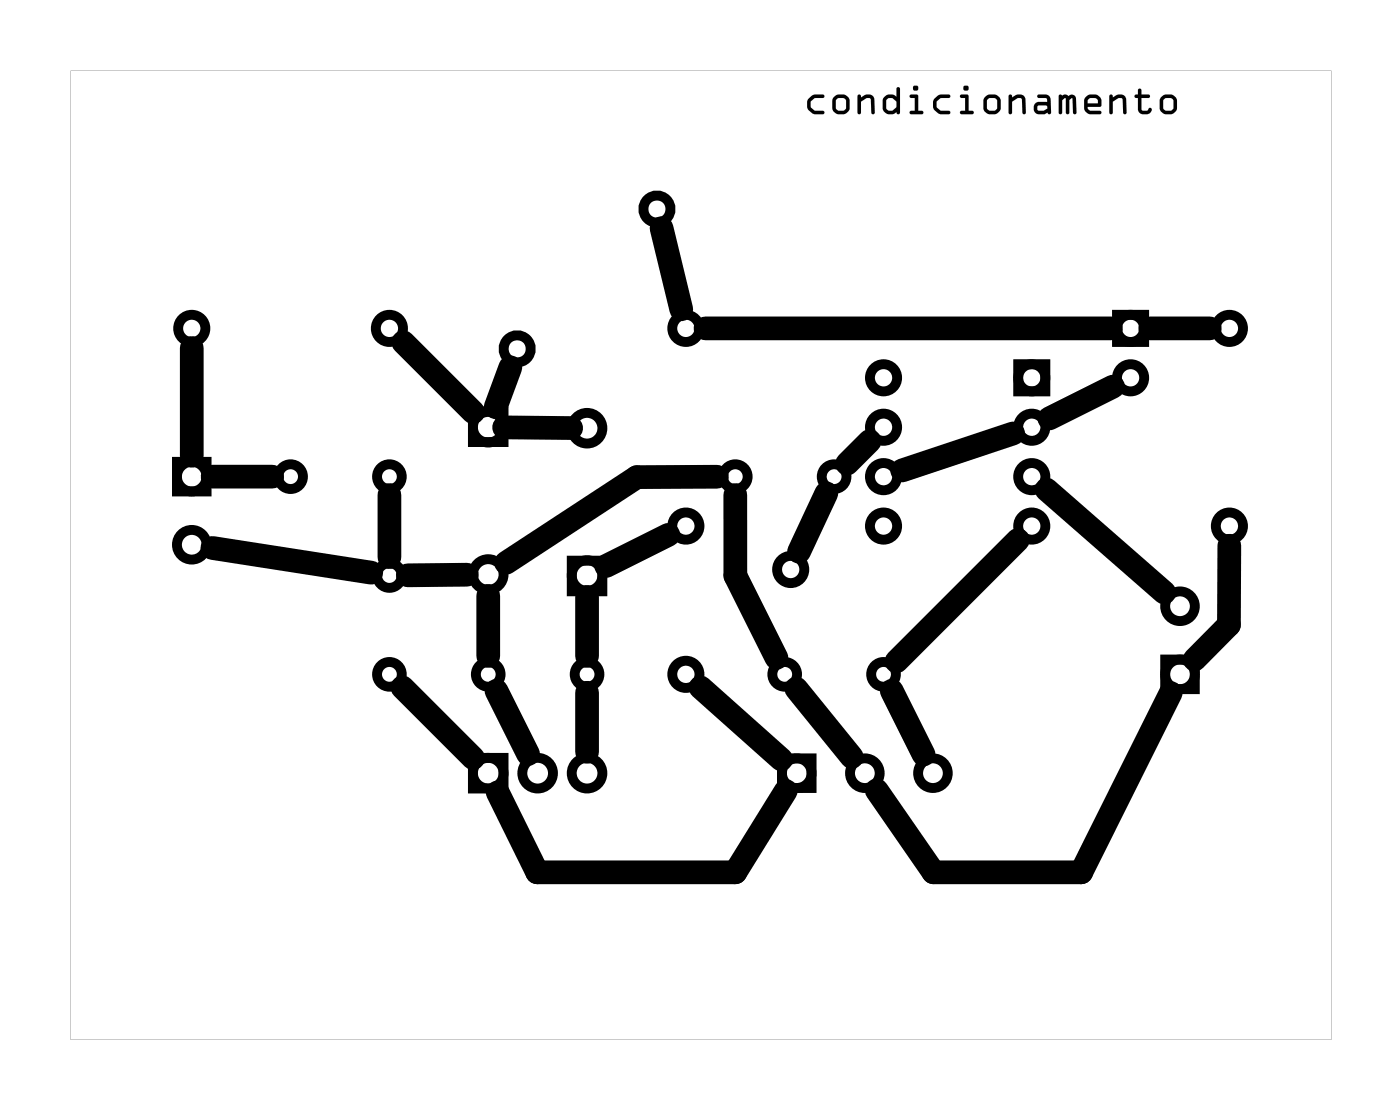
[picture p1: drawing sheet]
<svg xmlns="http://www.w3.org/2000/svg" width="72mm" height="57mm" viewBox="0 0 72 57" stroke-linecap="round" stroke-linejoin="round" font-family="sans-serif">
<g fill="#000">
<path d="M41.6 5.1l.3-.2h.4a.09 .09 0 0 1 .1 0 .09 .09 0 0 1-.1 .1h-.4l-.2 .3v.2l.2 .2h.4a.09 .09 0 0 1 .1 .1 .09 .09 0 0 1-.1 .1l-.6-.1a.51 .51 0 0 1-.1-.7zM41.6 5.1l-.1 .2 .1 .4 .2 .2 .6-.1-.1-.1h-.4l-.2-.2v-.3l.2-.2h.4l.1-.1h-.5zM42.7 5.4a.55 .55 0 0 1 1.1 0 .55 .55 0 0 1-1.1 0zM42.7 5.4a.55 .55 0 0 0 1.1 0 .55 .55 0 0 0-1.1 0zM43 5.1v.5l.1 .1h.3l.1-.2v-.4l-.2-.1zM43 5.1l.3-.1 .2 .1v.4l-.1 .2h-.3l-.1-.1zM44.1 4.9h.1l.1 .1a.4 .4 0 0 1 .6 .1l.1 .7a.09 .09 0 0 1-.1 .1 .09 .09 0 0 1-.1-.1v-.7l-.2-.1-.3 .2v.6a.09 .09 0 0 1-.1 .1 .09 .09 0 0 1-.1-.1zM44.1 4.9v1l.2-.1v-.6l.3-.2 .2 .1v.7h.1v-.7a.35 .35 0 0 0-.5-.2l-.1 .1-.1-.1zM45.5 5l.2-.1 .4 .1v-.4a.09 .09 0 0 1 .1-.1 .09 .09 0 0 1 .1 .1v1.2a.09 .09 0 0 1-.1 .1 .09 .09 0 0 1-.1-.1l-.3 .1-.3-.1-.1-.3zM45.5 5l-.1 .5 .1 .3 .2 .1 .4-.1v.1l.1-.1v-1.3h-.1v.5l-.4-.1zM45.6 5.1v.5l.3 .1 .2-.2v-.3l-.2-.2zM45.6 5.1l.3-.1 .2 .2v.3l-.2 .2-.3-.1zM46.8 4.9h.4v.8h.2a.09 .09 0 0 1 .1 .1 .09 .09 0 0 1-.1 .1h-.6a.09 .09 0 0 1 0-.1 .09 .09 0 0 1 0-.1h.2v-.7h-.2zM46.8 4.9v.1h.2v.7h-.2v.1l.6 .1v-.2h-.2v-.8zM46.9 4.5a.15 .15 0 0 1 .3 0 .15 .15 0 0 1-.3 0zM46.9 4.5a.15 .15 0 0 0 .3 0 .15 .15 0 0 0-.3 0zM48.1 5.1l.2-.2h.5a.09 .09 0 0 1 .1 0 .09 .09 0 0 1-.1 .1h-.4l-.3 .3 .1 .2 .1 .2h.5a.09 .09 0 0 1 .1 .1 .09 .09 0 0 1-.1 .1l-.6-.1a.51 .51 0 0 1-.1-.7zM48.1 5.1l-.1 .2 .1 .4 .2 .2 .5-.1v-.1h-.4l-.3-.2 .1-.3 .2-.2h.4v-.1h-.5zM49.4 4.9h.4v.8h.2a.09 .09 0 0 1 .1 .1 .09 .09 0 0 1-.1 .1h-.6a.09 .09 0 0 1-.1-.1 .09 .09 0 0 1 .1-.1h.2v-.7h-.2zM49.4 4.9v.1h.2v.7h-.2v.1l.6 .1v-.2h-.2v-.8zM49.5 4.5a.15 .15 0 0 1 .3 0 .15 .15 0 0 1-.3 0zM49.5 4.5a.15 .15 0 0 0 .3 0 .15 .15 0 0 0-.3 0zM50.5 5.4a.51 .51 0 0 1 1 0 .51 .51 0 0 1-1 0zM50.5 5.4a.51 .51 0 0 0 1 0 .51 .51 0 0 0-1 0zM50.8 5.1v.5l.1 .1h.3l.1-.2-.1-.4-.1-.1zM50.8 5.1l.3-.1 .1 .1 .1 .4-.1 .2h-.3l-.1-.1zM51.9 4.9h.1v.1a.4 .4 0 0 1 .7 .1v.7a.09 .09 0 0 1-.1 .1 .09 .09 0 0 1 0-.1l-.1-.7-.2-.1-.3 .2v.6a.09 .09 0 0 1-.1 .1 .09 .09 0 0 1-.1-.1zM51.9 4.9v1l.1-.1v-.6l.3-.2 .2 .1 .1 .7h.1v-.7a.35 .35 0 0 0-.5-.2l-.2 .1v-.1zM53.3 4.9h.4h.2l.1 .9a.09 .09 0 0 1-.1 .1 .09 .09 0 0 1-.1-.1l-.4 .1a.32 .32 0 0 1-.3-.3 .32 .32 0 0 1 .3-.4h.4v-.1l-.4-.1zM53.3 4.9l.1 .1 .4 .1v.1h-.4a.32 .32 0 0 0-.3 .4 .32 .32 0 0 0 .3 .3l.5-.1h.1v-.7l-.2-.2zM53.3 5.4l.1 .3h.2l.2-.1v-.2zM53.3 5.4h.5v.2l-.2 .1h-.2zM54.4 4.9h.3h.2a.22 .22 0 0 1 .3 0 .22 .22 0 0 1 .1 .2v.7a.09 .09 0 0 1-.1 .1 .09 .09 0 0 1 0-.1l-.1-.8-.1 .1v.7a.09 .09 0 0 1-.1 .1 .09 .09 0 0 1-.1-.1l-.1-.8-.1 .2v.6a.09 .09 0 0 1-.1 .1 .09 .09 0 0 1-.1-.1zM54.4 4.9v.9h.2v-.6l.1-.2 .1 .8h.1l.1-.7 .1-.1 .1 .8h.1l-.1-.9zM55.8 5l.3-.1h.3l.1 .1 .1 .2v.3h-.7l.1 .2h.5a.09 .09 0 0 1 .1 .1 .09 .09 0 0 1-.1 .1h-.5l-.2-.1-.1-.3zM55.8 5l-.1 .5 .1 .3 .2 .1 .6-.1v-.1h-.6l-.1-.2h.7v-.3l-.1-.2-.1-.1h-.3zM55.9 5.1v.2h.5l-.1-.2zM55.9 5.1l.4-.1 .1 .3h-.5zM57 4.9h.2v.1a.4 .4 0 0 1 .7 .1v.7a.09 .09 0 0 1-.1 .1 .09 .09 0 0 1-.1-.1v-.7l-.2-.1-.3 .2v.6a.09 .09 0 0 1-.1 .1 .09 .09 0 0 1-.1-.1zM57 4.9l.1 1 .1-.1v-.6l.3-.2 .2 .1v.7h.2v-.7a.35 .35 0 0 0-.5-.2l-.2 .1v-.1zM58.5 4.6h.2v.3h.3a.09 .09 0 0 1 .1 0 .09 .09 0 0 1-.1 .1h-.3v.6l.2 .1 .2-.2 .1 .1a.21 .21 0 0 1 0 .2 .21 .21 0 0 1-.3 .1h-.2l-.2-.2v-.7h-.1a.09 .09 0 0 1-.1-.1 .09 .09 0 0 1 .1 0h.1zM58.5 4.6v.3h-.2l.2 .1v.6a.38 .38 0 0 0 .3 .3 .38 .38 0 0 0 .4-.3l-.1-.1-.1 .2-.3-.1v-.6h.4v-.1h-.4v-.3zM59.6 5.4a.51 .51 0 0 1 1 0 .51 .51 0 0 1-1 0zM59.6 5.4a.51 .51 0 0 0 1 0 .51 .51 0 0 0-1 0zM59.8 5.1v.5l.1 .1h.3l.1-.2v-.4l-.1-.1zM59.8 5.1l.4-.1 .1 .1v.4l-.1 .2h-.3l-.1-.1z"/>
<path d="M41.6 5.1l.3-.2h.4a.09 .09 0 0 1 .1 0 .09 .09 0 0 1-.1 .1h-.4l-.2 .3v.2l.2 .2h.4a.09 .09 0 0 1 .1 .1 .09 .09 0 0 1-.1 .1h-.4a.5 .5 0 0 1-.3-.8zM42.7 5.4a.55 .55 0 0 1 1.1 0 .55 .55 0 0 1-1.1 0zM43 5.1v.5l.1 .1h.3l.1-.2v-.4l-.2-.1zM44.1 4.9h.1l.1 .1a.39 .39 0 0 1 .3-.2 .39 .39 0 0 1 .3 .3v.7h-.1v-.7l-.1-.1-.4 .2v.6a.09 .09 0 0 1-.1 .1 .09 .09 0 0 1-.1-.1zM45.5 5l.2-.1 .4 .1v-.5h.1l.1 1.3a.09 .09 0 0 1-.1 .1 .09 .09 0 0 1-.1-.1l-.3 .1-.3-.1-.1-.3zM45.6 5.1v.5l.3 .1 .2-.2v-.3l-.2-.2zM46.8 4.9h.4v.8h.2a.09 .09 0 0 1 .1 .1 .09 .09 0 0 1-.1 .1h-.6a.09 .09 0 0 1 0-.1 .09 .09 0 0 1 0-.1h.2v-.7h-.2zM46.9 4.5a.15 .15 0 0 1 .3 0 .15 .15 0 0 1-.3 0zM48.1 5.1l.2-.2h.5a.09 .09 0 0 1 .1 0 .09 .09 0 0 1-.1 .1h-.4l-.3 .3 .1 .2 .1 .2h.5a.09 .09 0 0 1 .1 .1 .09 .09 0 0 1-.1 .1h-.4a.5 .5 0 0 1-.3-.8zM49.4 4.9h.4v.8h.2a.09 .09 0 0 1 .1 .1 .09 .09 0 0 1-.1 .1h-.6a.09 .09 0 0 1-.1-.1 .09 .09 0 0 1 .1-.1h.2v-.7h-.2zM49.5 4.5a.15 .15 0 0 1 .3 0 .15 .15 0 0 1-.3 0zM50.5 5.4a.51 .51 0 0 1 1 0 .51 .51 0 0 1-1 0zM50.8 5.1v.5l.1 .1h.3l.1-.2-.1-.4-.1-.1zM51.9 4.9h.1v.1a.39 .39 0 0 1 .4-.2 .39 .39 0 0 1 .3 .3v.7h-.1l-.1-.7-.1-.1-.4 .2v.6a.09 .09 0 0 1-.1 .1 .09 .09 0 0 1-.1-.1zM53.3 4.9h.5l.2 .2v.7h-.1l-.5 .1a.32 .32 0 0 1-.3-.3 .32 .32 0 0 1 .3-.4h.4v-.1l-.4-.1zM53.3 5.4l.1 .3h.2l.2-.1v-.2zM54.4 4.9h.3h.2h.2l.2 .1v.8h-.1l-.1-.8-.1 .1v.7a.09 .09 0 0 1-.1 .1 .09 .09 0 0 1-.1-.1l-.1-.8-.1 .2v.6a.09 .09 0 0 1-.1 .1 .09 .09 0 0 1-.1-.1zM55.8 5l.3-.1h.3l.1 .1 .1 .2v.3h-.7l.1 .2h.5a.09 .09 0 0 1 .1 .1 .09 .09 0 0 1-.1 .1h-.5l-.2-.1-.1-.3zM55.9 5.1v.2h.5l-.1-.3zM57 4.9h.2v.1a.39 .39 0 0 1 .4-.2 .39 .39 0 0 1 .3 .3v.7h-.2v-.7l-.1-.1-.4 .2v.6a.09 .09 0 0 1-.1 .1 .09 .09 0 0 1-.1-.1zM58.5 4.6h.2v.3h.4v.1h-.4v.7h.3l.1-.2 .1 .1a.36 .36 0 0 1-.3 .3 .36 .36 0 0 1-.4-.3v-.6l-.2-.1h.2zM59.6 5.4a.51 .51 0 0 1 1 0 .51 .51 0 0 1-1 0zM59.8 5.1v.5l.1 .1h.3l.1-.2v-.4l-.1-.1z"/>
<path d="M3.6 3.6v49.8h64.8v-49.8zM3.6 3.6h64.8v49.8h-64.8z"/>
</g>
<g fill="none" stroke="#000" stroke-width=".51">
<path d="M52.3 18.7h1.4v1.4h-1.4zM57.4 16.2h1.4v1.4h-1.4zM9.1 23.7h1.5v1.6h-1.5zM24.3 38.9h1.6v1.6h-1.6zM24.3 21.1h1.6v1.6h-1.6zM29.4 28.8h1.6v1.6h-1.6zM40.2 39h1.5v1.5h-1.5zM59.9 33.9h1.5v1.5h-1.5z"/>
<circle cx="9.9" cy="16.9" r=".7"/>
<circle cx="20" cy="16.9" r=".7"/>
<circle cx="26.6" cy="17.9" r=".7"/>
<circle cx="33.8" cy="10.7" r=".7"/>
<circle cx="35.3" cy="16.9" r=".7"/>
<circle cx="45.4" cy="19.4" r=".7"/>
<circle cx="53" cy="19.4" r=".7"/>
<circle cx="58.1" cy="19.4" r=".7"/>
<circle cx="58.1" cy="16.9" r=".7"/>
<circle cx="63.2" cy="16.9" r=".7"/>
<circle cx="9.9" cy="24.5" r=".76"/>
<circle cx="9.9" cy="28" r=".76"/>
<circle cx="14.9" cy="24.5" r=".64"/>
<circle cx="20" cy="24.5" r=".64"/>
<circle cx="20" cy="34.7" r=".64"/>
<circle cx="20" cy="29.6" r=".64"/>
<circle cx="25.1" cy="39.7" r=".79"/>
<circle cx="25.1" cy="34.7" r=".64"/>
<circle cx="25.1" cy="29.5" r=".79"/>
<circle cx="25.1" cy="22" r=".79"/>
<circle cx="27.6" cy="39.7" r=".79"/>
<circle cx="30.2" cy="29.6" r=".79"/>
<circle cx="30.2" cy="22" r=".79"/>
<circle cx="30.2" cy="39.7" r=".79"/>
<circle cx="30.2" cy="34.7" r=".64"/>
<circle cx="35.3" cy="34.7" r=".7"/>
<circle cx="35.3" cy="27" r=".7"/>
<circle cx="37.8" cy="24.5" r=".64"/>
<circle cx="40.3" cy="34.7" r=".64"/>
<circle cx="40.6" cy="29.3" r=".7"/>
<circle cx="41" cy="39.7" r=".76"/>
<circle cx="42.9" cy="24.5" r=".64"/>
<circle cx="44.5" cy="39.7" r=".76"/>
<circle cx="45.4" cy="34.7" r=".64"/>
<circle cx="45.4" cy="24.5" r=".7"/>
<circle cx="45.4" cy="22" r=".7"/>
<circle cx="45.4" cy="27" r=".7"/>
<circle cx="48" cy="39.7" r=".76"/>
<circle cx="53" cy="27" r=".7"/>
<circle cx="53" cy="22" r=".7"/>
<circle cx="53" cy="24.5" r=".7"/>
<circle cx="60.7" cy="31.2" r=".76"/>
<circle cx="60.7" cy="34.7" r=".76"/>
<circle cx="63.2" cy="27" r=".7"/>
</g>
<g fill="none" stroke="#000" stroke-width="1.2">
<path d="M9.9 17.9v5.5M20.7 17.6l3.6 3.6M26.2 18.9l-.7 2M34 11.7l1 4.2M36.3 16.9h20.8M57.2 19.9l-3.3 1.6M59.1 16.9h3.1M10.9 28.2l8.2 1.2M10.9 24.5h3.1M20 25.4v3.2M20.7 35.3l3.6 3.7M24 29.5l-3 .1"/>
<path d="M25.1 30.6v3.1M25.5 35.5l1.6 3.3M25.9 22h3.5M30.2 30.7v3M30.2 35.6v3M34.4 27.5l-3.2 1.6M36 35.3l4.2 3.7M36.9 24.5h-4.2l-6.7 4.4M37.8 25.4v4.2l2.1 4.2M40.9 35.4l2.9 3.5M42.5 25.4l-1.4 3M44.7 22.7l-1.2 1.1"/>
<path d="M45.8 35.5l1.7 3.3M52.1 22.3l-5.7 1.9M52.3 27.8l-6.2 6.2M53.8 25.2l6.1 5.3M60.2 35.6l-4.6 9.2h-7.6l-2.9-4.2M63.2 28v4.1l-1.8 1.8M40.4 40.6l-2.6 4.2h-10.2l-2-4.1"/>
</g>
</svg>
